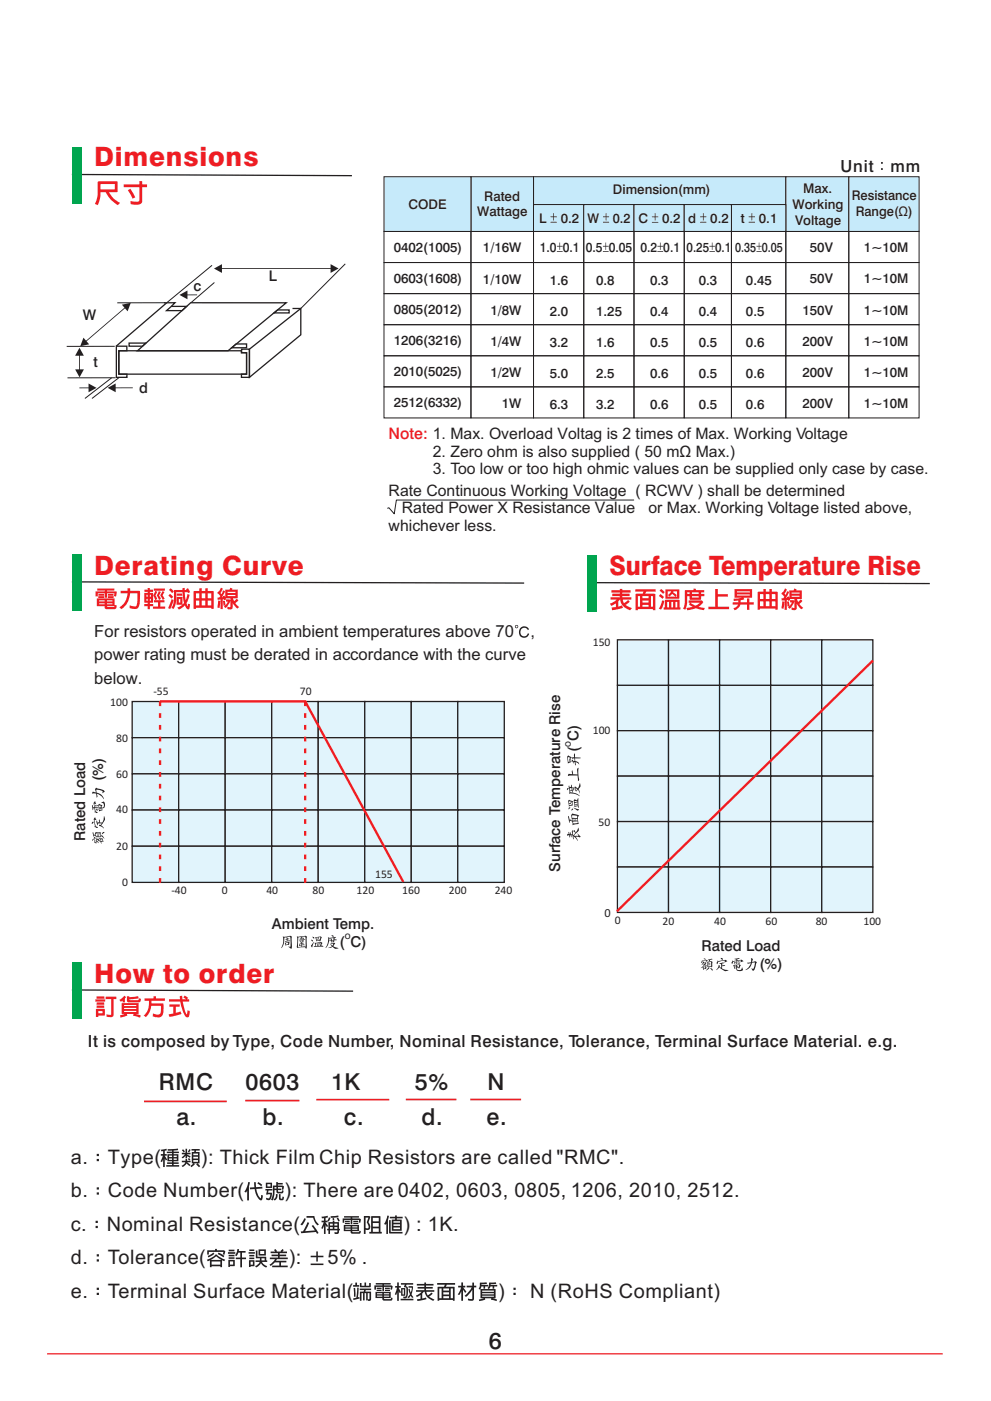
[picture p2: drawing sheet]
<svg xmlns="http://www.w3.org/2000/svg" width="210mm" height="297mm" viewBox="0 0 210 297" stroke-linecap="round" stroke-linejoin="round" font-family="sans-serif">
<defs><g id="words">
<g font-size="5.6" fill="#ee1d23">
<text x="20" y="35.3">Dimensions</text>
<text x="20" y="121.8">Derating Curve</text>
<text x="129.3" y="122">Surface Temperature Rise</text>
<text x="20" y="208.3">How to order</text>
</g>
<g font-size="4.9" fill="#231f20">
<text x="33.7" y="231.1">RMC</text>
<text x="52.1" y="231.1">0603</text>
<text x="70.2" y="231.1">1K</text>
<text x="88" y="231.1">5%</text>
<text x="103.5" y="231.1">N</text>
<text x="37.4" y="238.5">a.</text>
<text x="55.7" y="238.5">b.</text>
<text x="73" y="238.5">c.</text>
<text x="89.4" y="238.5">d.</text>
<text x="103.2" y="238.5">e.</text>
<text x="103.7" y="286">6</text>
</g>
<g font-size="4.2" fill="#231f20">
<text x="15" y="246.8">a.</text>
<text x="22.9" y="246.8">Type(</text>
<text x="42.6" y="246.8">): Thick Film Chip Resistors are called &quot;RMC&quot;.</text>
<text x="15" y="253.9">b.</text>
<text x="22.9" y="253.9">Code Number(</text>
<text x="60.4" y="253.9">): There are 0402, 0603, 0805, 1206, 2010, 2512.</text>
<text x="15" y="261">c.</text>
<text x="22.6" y="261">Nominal Resistance(</text>
<text x="85.6" y="261">) : 1K.</text>
<text x="15" y="268.1">d.</text>
<text x="22.9" y="268.1">Tolerance(</text>
<text x="61.3" y="268.1">):</text>
<text x="69.5" y="268.1">5% .</text>
<text x="15" y="275.1">e.</text>
<text x="22.9" y="275.1">Terminal Surface Material(</text>
<text x="105.7" y="275.1">)</text>
<text x="112.5" y="275.1">N (RoHS Compliant)</text>
</g>
<g font-size="3.5" fill="#231f20">
<text x="178.3" y="36.5">Unit</text>
<text x="188.9" y="36.5">mm</text>
<text x="20" y="135.1">For resistors operated in ambient temperatures above 70</text>
<text x="112.6" y="135.1">,</text>
<text x="20" y="140">power rating must be derated in accordance with the curve</text>
<text x="20" y="144.9">below.</text>
<text x="18.7" y="222">It is composed by Type, Code Number, Nominal Resistance, Tolerance, Terminal Surface Material. e.g.</text>
</g>
<text font-size="3.4" fill="#ee1d23" x="82.5" y="93">Note: 1. Max. Overload Voltag is 2 times of Max. Working Voltage</text>
<g font-size="3.4" fill="#231f20">
<text x="91.8" y="96.9">2. Zero ohm is also supplied ( 50 mÙ Max.)</text>
<text x="91.8" y="100.6">3. Too low or too high ohmic values can be supplied only case by case.</text>
<text x="82.5" y="105.1">Rate Continuous Working Voltage ( RCWV ) shall be determined</text>
<text x="82.5" y="112.6">whichever less.</text>
<text x="85.3" y="108.9">Rated Power X Resistance Value</text>
<text x="137.6" y="108.9">or Max. Working Voltage listed above,</text>
</g>
<g font-size="3.2" fill="#231f20">
<text x="122.7" y="159.5" transform="rotate(-90 122.7 159.5)">( C)</text>
<text x="21.9" y="165.6" transform="rotate(-90 21.9 165.6)">(%)</text>
<text x="18.1" y="178.3" transform="rotate(-90 18.1 178.3)">Rated Load</text>
<text x="118.9" y="184.9" transform="rotate(-90 118.9 184.9)">Surface Temperature Rise</text>
<text x="57.7" y="196.9">Ambient Temp.</text>
<text x="72" y="200.7">( C)</text>
<text x="148.9" y="201.7">Rated Load</text>
<text x="161.1" y="205.5">(%)</text>
</g>
<g font-size="3.1" fill="#231f20">
<text x="57" y="59.7">L</text>
<text x="41.1" y="61.7">c</text>
<text x="17.5" y="67.9">W</text>
<text x="19.8" y="77.9">t</text>
<text x="29.5" y="83.3">d</text>
</g>
<g font-size="2.8" fill="#231f20">
<text x="130.1" y="41.2">Dimension(mm)</text>
<text x="170.4" y="40.8">Max.</text>
<text x="86.7" y="44.3">CODE</text>
<text x="101.3" y="45.7">Wattage</text>
<text x="102.7" y="42.7">Rated</text>
<text x="114.4" y="47.2">L</text>
<text x="119" y="47.2">0.2</text>
<text x="124.7" y="47.2">W</text>
<text x="130" y="47.2">0.2</text>
<text x="135.4" y="47.2">C</text>
<text x="140.5" y="47.2">0.2</text>
<text x="146" y="47.2">d</text>
<text x="150.7" y="47.2">0.2</text>
<text x="157.2" y="47.2">t</text>
<text x="161" y="47.2">0.1</text>
<text x="168.1" y="44.2">Working</text>
<text x="168.7" y="47.6">Voltage</text>
<text x="180.7" y="42.4">Resistance</text>
<text x="181.6" y="45.8">Range(Ù)</text>
<text x="83.5" y="53.5">0402(1005)</text>
<text x="102.5" y="53.5">1/16W</text>
<text x="114.5" y="53.5">1.0</text>
<text x="119.4" y="53.5">0.1</text>
<text x="124.3" y="53.5">0.5</text>
<text x="129.2" y="53.5">0.05</text>
<text x="135.9" y="53.5">0.2</text>
<text x="140.7" y="53.5">0.1</text>
<text x="145.7" y="53.5">0.25</text>
<text x="151.7" y="53.5">0.1</text>
<text x="156" y="53.5">0.35</text>
<text x="161.6" y="53.5">0.05</text>
<text x="171.8" y="53.5">50V</text>
<text x="183.3" y="53.5">1~10M</text>
<text x="83.5" y="60.1">0603(1608)</text>
<text x="102.5" y="60.1">1/10W</text>
<text x="116.6" y="60.3">1.6</text>
<text x="126.5" y="60.3">0.8</text>
<text x="137.9" y="60.3">0.3</text>
<text x="148.3" y="60.3">0.3</text>
<text x="158.3" y="60.3">0.45</text>
<text x="171.8" y="60.1">50V</text>
<text x="183.3" y="60.1">1~10M</text>
<text x="83.5" y="66.6">0805(2012)</text>
<text x="104" y="66.7">1/8W</text>
<text x="116.6" y="66.9">2.0</text>
<text x="126.5" y="66.9">1.25</text>
<text x="137.9" y="66.9">0.4</text>
<text x="148.3" y="66.9">0.4</text>
<text x="158.3" y="66.9">0.5</text>
<text x="170.3" y="66.7">150V</text>
<text x="183.3" y="66.7">1~10M</text>
<text x="83.5" y="73.2">1206(3216)</text>
<text x="104" y="73.3">1/4W</text>
<text x="116.6" y="73.5">3.2</text>
<text x="126.5" y="73.5">1.6</text>
<text x="137.9" y="73.5">0.5</text>
<text x="148.3" y="73.5">0.5</text>
<text x="158.3" y="73.5">0.6</text>
<text x="170.3" y="73.3">200V</text>
<text x="183.3" y="73.3">1~10M</text>
<text x="83.5" y="79.8">2010(5025)</text>
<text x="104" y="79.9">1/2W</text>
<text x="116.6" y="80.1">5.0</text>
<text x="126.5" y="80.1">2.5</text>
<text x="137.9" y="80.1">0.6</text>
<text x="148.3" y="80.1">0.5</text>
<text x="158.3" y="80.1">0.6</text>
<text x="170.3" y="79.9">200V</text>
<text x="183.3" y="79.9">1~10M</text>
<text x="83.5" y="86.3">2512(6332)</text>
<text x="106.5" y="86.5">1W</text>
<text x="116.6" y="86.7">6.3</text>
<text x="126.5" y="86.7">3.2</text>
<text x="137.9" y="86.7">0.6</text>
<text x="148.3" y="86.7">0.5</text>
<text x="158.3" y="86.7">0.6</text>
<text x="170.3" y="86.5">200V</text>
<text x="183.3" y="86.5">1~10M</text>
</g>
<text font-size="2.6" fill="#231f20" x="128.2" y="194.5">0</text>
<g font-size="2.5" fill="#231f20">
<text x="125.8" y="136.9">150</text>
<text x="23.4" y="149.6">100</text>
<text x="32.5" y="147.4">-55</text>
<text x="63.6" y="147.4">70</text>
<text x="125.8" y="155.7">100</text>
<text x="24.6" y="157.3">80</text>
<text x="24.6" y="165">60</text>
<text x="24.6" y="172.4">40</text>
<text x="127" y="175.1">50</text>
<text x="24.6" y="180.2">20</text>
<text x="25.9" y="187.9">0</text>
<text x="36.4" y="189.6">-40</text>
<text x="47.1" y="189.6">0</text>
<text x="56.5" y="189.6">40</text>
<text x="66.3" y="189.6">80</text>
<text x="75.7" y="189.6">120</text>
<text x="79.6" y="186.1">155</text>
<text x="85.4" y="189.6">160</text>
<text x="95.3" y="189.6">200</text>
<text x="105" y="189.6">240</text>
<text x="130.5" y="196">0</text>
<text x="140.6" y="196.1">20</text>
<text x="151.5" y="196.1">40</text>
<text x="162.4" y="196.1">60</text>
<text x="173.1" y="196.1">80</text>
<text x="183.2" y="196.1">100</text>
</g>
<g font-size="1.6" fill="#231f20">
<text x="121.1" y="158.4" transform="rotate(-90 121.1 158.4)">O</text>
<text x="73.1" y="199.1">O</text>
</g>
</g></defs>
<path d="M134.5 106h-50.4l-.5 2.9-1.1-1.2-.3 .1" fill="none" stroke="#231f20" stroke-width=".21"/>
<path d="M10 287h190" fill="none" stroke="#ee1d23" stroke-width=".28"/>
<path d="M15.2 37l59.5 .2" fill="none" stroke="#231f20" stroke-width=".28"/>
<path d="M15.2 31.1h2v12h-2z" fill-rule="evenodd" fill="#00a54f"/>
<g fill="#c6eafa" stroke="#231f20" stroke-width=".21">
<path d="M113.2 37.5h53.5v5.9h-53.5z" fill-rule="evenodd"/>
<path d="M99.9 37.5h13.3v11.6h-13.3z" fill-rule="evenodd"/>
<path d="M113.2 43.4h10.7v5.7h-10.7z" fill-rule="evenodd"/>
<path d="M123.9 43.4h10.6v5.7h-10.6z" fill-rule="evenodd"/>
<path d="M134.5 43.4h10.7v5.7h-10.7z" fill-rule="evenodd"/>
<path d="M166.7 37.5h13.4v11.6h-13.4z" fill-rule="evenodd"/>
</g>
<g fill="none" stroke="#231f20" stroke-width=".21">
<path d="M99.9 49.1h13.3v6.6h-13.3zM99.9 55.7h13.3v6.6h-13.3zM113.2 49.1h10.7v6.6h-10.7zM113.2 55.7h10.7v6.6h-10.7zM123.9 49.1h10.6v6.6h-10.6zM123.9 55.7h10.6v6.6h-10.6zM134.5 49.1h10.7v6.6h-10.7zM134.5 55.7h10.7v6.6h-10.7zM166.7 49.1h13.4v6.6h-13.4zM166.7 55.7h13.4v6.6h-13.4zM99.9 68.8h13.3v6.6h-13.3zM99.9 62.3h13.3v6.5h-13.3z"/>
<path d="M99.9 75.4h13.3v6.6h-13.3zM113.2 68.8h10.7v6.6h-10.7zM113.2 62.3h10.7v6.5h-10.7zM113.2 75.4h10.7v6.6h-10.7zM123.9 68.8h10.6v6.6h-10.6zM123.9 62.3h10.6v6.5h-10.6zM123.9 75.4h10.6v6.6h-10.6zM134.5 68.8h10.7v6.6h-10.7zM134.5 62.3h10.7v6.5h-10.7zM134.5 75.4h10.7v6.6h-10.7zM166.7 68.8h13.4v6.6h-13.4zM166.7 62.3h13.4v6.5h-13.4z"/>
<path d="M166.7 75.4h13.4v6.6h-13.4zM99.9 82h13.3v6.6h-13.3zM113.2 82h10.7v6.6h-10.7zM123.9 82h10.6v6.6h-10.6zM134.5 82h10.7v6.6h-10.7zM166.7 82h13.4v6.6h-13.4z"/>
</g>
<g fill="#c6eafa" stroke="#231f20" stroke-width=".21">
<path d="M155.2 43.4h11.5v5.7h-11.5z" fill-rule="evenodd"/>
<path d="M145.2 43.4h10v5.7h-10z" fill-rule="evenodd"/>
</g>
<path d="M145.2 49.1h10v6.6h-10zM145.2 55.7h10v6.6h-10zM155.2 49.1h11.5v6.6h-11.5zM155.2 55.7h11.5v6.6h-11.5zM145.2 68.8h10v6.6h-10zM145.2 62.3h10v6.5h-10zM145.2 75.4h10v6.6h-10zM155.2 68.8h11.5v6.6h-11.5zM155.2 62.3h11.5v6.5h-11.5zM155.2 75.4h11.5v6.6h-11.5zM145.2 82h10v6.6h-10zM155.2 82h11.5v6.6h-11.5z" fill="none" stroke="#231f20" stroke-width=".21"/>
<path d="M81.5 37.5h18.4v11.6h-18.4z" fill-rule="evenodd" fill="#c6eafa" stroke="#231f20" stroke-width=".21"/>
<path d="M81.5 49.1h18.4v6.6h-18.4zM81.5 55.7h18.4v6.6h-18.4zM81.5 68.8h18.4v6.6h-18.4zM81.5 62.3h18.4v6.5h-18.4zM81.5 75.4h18.4v6.6h-18.4zM81.5 82h18.4v6.6h-18.4z" fill="none" stroke="#231f20" stroke-width=".21"/>
<path d="M180.1 37.5h14.9v11.6h-14.9z" fill-rule="evenodd" fill="#c6eafa" stroke="#231f20" stroke-width=".21"/>
<path d="M180.1 49.1h14.9v6.6h-14.9zM180.1 55.7h14.9v6.6h-14.9zM180.1 68.8h14.9v6.6h-14.9zM180.1 62.3h14.9v6.5h-14.9zM180.1 75.4h14.9v6.6h-14.9zM180.1 82h14.9v6.6h-14.9z" fill="none" stroke="#231f20" stroke-width=".21"/>
<path d="M15.2 209.9l59.7 .2" fill="none" stroke="#231f20" stroke-width=".28"/>
<path d="M15.2 204h2v12h-2z" fill-rule="evenodd" fill="#00a54f"/>
<path d="M15.3 123.4l95.9 .2" fill="none" stroke="#231f20" stroke-width=".28"/>
<path d="M15.3 117.5h2v12h-2z" fill-rule="evenodd" fill="#00a54f"/>
<g fill="#e1f4fc" stroke="#231f20" stroke-width=".28">
<path d="M28 148.7h9.9v7.7h-9.9z" fill-rule="evenodd"/>
<path d="M28 156.4h9.9v7.7h-9.9z" fill-rule="evenodd"/>
<path d="M28 164.1h9.9v7.6h-9.9z" fill-rule="evenodd"/>
<path d="M28 171.7h9.9v7.7h-9.9z" fill-rule="evenodd"/>
<path d="M28 179.4h9.9v7.7h-9.9z" fill-rule="evenodd"/>
<path d="M37.9 148.7h9.9v7.7h-9.9z" fill-rule="evenodd"/>
<path d="M37.9 156.4h9.9v7.7h-9.9z" fill-rule="evenodd"/>
<path d="M37.9 164.1h9.9v7.6h-9.9z" fill-rule="evenodd"/>
<path d="M37.9 171.7h9.9v7.7h-9.9z" fill-rule="evenodd"/>
<path d="M37.9 179.4h9.9v7.7h-9.9z" fill-rule="evenodd"/>
<path d="M47.8 148.7h9.8v7.7h-9.8z" fill-rule="evenodd"/>
<path d="M47.8 156.4h9.8v7.7h-9.8z" fill-rule="evenodd"/>
<path d="M47.8 164.1h9.8v7.6h-9.8z" fill-rule="evenodd"/>
<path d="M47.8 171.7h9.8v7.7h-9.8z" fill-rule="evenodd"/>
<path d="M47.8 179.4h9.8v7.7h-9.8z" fill-rule="evenodd"/>
<path d="M57.6 148.7h9.9v7.7h-9.9z" fill-rule="evenodd"/>
<path d="M57.6 156.4h9.9v7.7h-9.9z" fill-rule="evenodd"/>
<path d="M57.6 164.1h9.9v7.6h-9.9z" fill-rule="evenodd"/>
<path d="M57.6 171.7h9.9v7.7h-9.9z" fill-rule="evenodd"/>
<path d="M57.6 179.4h9.9v7.7h-9.9z" fill-rule="evenodd"/>
<path d="M67.5 148.7h9.9v7.7h-9.9z" fill-rule="evenodd"/>
<path d="M67.5 156.4h9.9v7.7h-9.9z" fill-rule="evenodd"/>
<path d="M67.5 164.1h9.9v7.6h-9.9z" fill-rule="evenodd"/>
<path d="M67.5 171.7h9.9v7.7h-9.9z" fill-rule="evenodd"/>
<path d="M67.5 179.4h9.9v7.7h-9.9z" fill-rule="evenodd"/>
<path d="M77.4 148.7h9.9v7.7h-9.9z" fill-rule="evenodd"/>
<path d="M77.4 156.4h9.9v7.7h-9.9z" fill-rule="evenodd"/>
<path d="M77.4 164.1h9.9v7.6h-9.9z" fill-rule="evenodd"/>
<path d="M77.4 171.7h9.9v7.7h-9.9z" fill-rule="evenodd"/>
<path d="M77.4 179.4h9.9v7.7h-9.9z" fill-rule="evenodd"/>
<path d="M87.3 148.7h9.8v7.7h-9.8z" fill-rule="evenodd"/>
<path d="M87.3 156.4h9.8v7.7h-9.8z" fill-rule="evenodd"/>
<path d="M87.3 164.1h9.8v7.6h-9.8z" fill-rule="evenodd"/>
<path d="M87.3 171.7h9.8v7.7h-9.8z" fill-rule="evenodd"/>
<path d="M87.3 179.4h9.8v7.7h-9.8z" fill-rule="evenodd"/>
</g>
<path d="M34 148.7v38.4M64.8 148.7v38.4" fill="none" stroke="#ee1d23" stroke-width=".5" stroke-dasharray="1 1.5" stroke-linecap="butt"/>
<path d="M34 148.7h30.8l20.8 38.3" fill="none" stroke="#ee1d23" stroke-width=".5"/>
<g fill="#e1f4fc" stroke="#231f20" stroke-width=".28">
<path d="M131 145.3h10.8v9.6h-10.8z" fill-rule="evenodd"/>
<path d="M131 154.9h10.8v9.7h-10.8z" fill-rule="evenodd"/>
<path d="M131 164.6h10.8v9.6h-10.8z" fill-rule="evenodd"/>
<path d="M131 174.2h10.8v9.6h-10.8z" fill-rule="evenodd"/>
<path d="M131 183.8h10.8v9.7h-10.8z" fill-rule="evenodd"/>
<path d="M141.8 145.3h10.9v9.6h-10.9z" fill-rule="evenodd"/>
<path d="M141.8 154.9h10.9v9.7h-10.9z" fill-rule="evenodd"/>
<path d="M141.8 164.6h10.9v9.6h-10.9z" fill-rule="evenodd"/>
<path d="M141.8 174.2h10.9v9.6h-10.9z" fill-rule="evenodd"/>
<path d="M141.8 183.8h10.9v9.7h-10.9z" fill-rule="evenodd"/>
<path d="M152.7 145.3h10.8v9.6h-10.8z" fill-rule="evenodd"/>
<path d="M152.7 154.9h10.8v9.7h-10.8z" fill-rule="evenodd"/>
<path d="M152.7 164.6h10.8v9.6h-10.8z" fill-rule="evenodd"/>
<path d="M152.7 174.2h10.8v9.6h-10.8z" fill-rule="evenodd"/>
<path d="M152.7 183.8h10.8v9.7h-10.8z" fill-rule="evenodd"/>
<path d="M163.5 145.3h10.9v9.6h-10.9z" fill-rule="evenodd"/>
<path d="M163.5 154.9h10.9v9.7h-10.9z" fill-rule="evenodd"/>
<path d="M163.5 164.6h10.9v9.6h-10.9z" fill-rule="evenodd"/>
<path d="M163.5 174.2h10.9v9.6h-10.9z" fill-rule="evenodd"/>
<path d="M163.5 183.8h10.9v9.7h-10.9z" fill-rule="evenodd"/>
<path d="M174.4 145.3h10.8v9.6h-10.8z" fill-rule="evenodd"/>
<path d="M174.4 154.9h10.8v9.7h-10.8z" fill-rule="evenodd"/>
<path d="M174.4 164.6h10.8v9.6h-10.8z" fill-rule="evenodd"/>
<path d="M174.4 174.2h10.8v9.6h-10.8z" fill-rule="evenodd"/>
<path d="M174.4 183.8h10.8v9.7h-10.8z" fill-rule="evenodd"/>
<path d="M131 135.7h10.8v9.6h-10.8z" fill-rule="evenodd"/>
<path d="M141.8 135.7h10.9v9.6h-10.9z" fill-rule="evenodd"/>
<path d="M152.7 135.7h10.8v9.6h-10.8z" fill-rule="evenodd"/>
<path d="M163.5 135.7h10.9v9.6h-10.9z" fill-rule="evenodd"/>
<path d="M174.4 135.7h10.8v9.6h-10.8z" fill-rule="evenodd"/>
</g>
<path d="M185.2 140.1l-54.3 53.1" fill="none" stroke="#ee1d23" stroke-width=".5"/>
<path d="M24.3 73.4h-10.1M35.1 64.2h-10.2M16.8 82.2h2.1M24.5 80.1h-10.2" fill="none" stroke="#231f20" stroke-width=".21"/>
<g fill="#231f20">
<path d="M18.8 81.3l1.7 .9-1.7 1v-1.9l1.7 .9z" fill-rule="evenodd"/>
<path d="M22.9 82.2l1.6-.9v1.9l-1.6-1 1.6-.9z" fill-rule="evenodd"/>
</g>
<path d="M24.4 82.2h3.8" fill="none" stroke="#231f20" stroke-width=".21"/>
<path d="M15.9 78.3h1.9l-.9 1.7z" fill-rule="evenodd" fill="#231f20"/>
<path d="M16.9 75.3v3.2" fill="none" stroke="#231f20" stroke-width=".21"/>
<path d="M16.9 73.7l.9 1.7h-1.9z" fill-rule="evenodd" fill="#231f20"/>
<path d="M45 56.3l-9.6 7.9M45.5 59.9l-5 4.3M73.3 55.9l-9.5 9.5M23.7 80.1l-5.7 4.4M25.2 80.1l-5.7 4.4" fill="none" stroke="#231f20" stroke-width=".21"/>
<path d="M24.7 73.4h2.2v1h-1.7v4.9h1.7v.7h-2.2zM25.2 74.4h26v.4h1.1v4.5h-27.1zM27.4 72.7h3.5l-.7 .7h-2.8zM29.2 74.4l11.3-10.2h20.2l-12.3 10.2zM34.8 64.2h2.3l-.7 .8M35.3 65.9l1.1-.9h3.2l-1 .9zM35.4 64.2l-10.8 9.2M49.2 73.7l.9-.8h2.2v.8zM51.3 74h1.6v6h-1.7v-.7h1.1v-4.5h-1zM52.9 74l10.9-8.6v5.6l-10.9 9zM58.1 66.3l.8-.6h2.4v.6zM62.1 65.4h1.7" fill="none" stroke="#231f20" stroke-width=".28"/>
<g fill="#231f20">
<path d="M17.7 71.6l1.2 1.4-1.9 .4z" fill-rule="evenodd"/>
<path d="M25.9 64.6l1.8-.4-.6 1.8-1.2-1.4 1.8-.4z" fill-rule="evenodd"/>
<path d="M45.4 56.9l1.7-.9v1.9l-1.7-1 1.7-.9z" fill-rule="evenodd"/>
</g>
<path d="M18.1 72.3l8.4-7.2 .1 .2-8.3 7.2z" fill="#231f20"/>
<path d="M46.9 56.9h23.4" fill="none" stroke="#231f20" stroke-width=".21"/>
<g fill="#231f20">
<path d="M70.1 56l1.7 .9-1.7 1v-1.9l1.7 .9z" fill-rule="evenodd"/>
<path d="M38.1 62.5l1.7-.9v1.9l-1.7-1 1.7-.9z" fill-rule="evenodd"/>
</g>
<path d="M39.6 62.5h2.2" fill="none" stroke="#231f20" stroke-width=".21"/>
<g fill="#e1f4fc" stroke="#231f20" stroke-width=".28">
<path d="M97.1 148.7h9.9v7.7h-9.9z" fill-rule="evenodd"/>
<path d="M97.1 156.4h9.9v7.7h-9.9z" fill-rule="evenodd"/>
<path d="M97.1 164.1h9.9v7.6h-9.9z" fill-rule="evenodd"/>
<path d="M97.1 171.7h9.9v7.7h-9.9z" fill-rule="evenodd"/>
<path d="M97.1 179.4h9.9v7.7h-9.9z" fill-rule="evenodd"/>
</g>
<g fill="#ee1d23">
<path d="M20.6 126.9v1.6h1.6v.4l.3 .3h1.8l.3-.2 .2-.6-.5-.1v.1v-1.5zM22.7 128.5h1.6l-.2 .2h-1.2zM21 127.9h1.2v.2h-1.2zM22.7 127.9h1.1v.2h-1.1zM21 127.3h1.2v.2h-1.2zM22.7 127.3h1.1v.2h-1.1zM20.6 124.8v.4h1.6v.2h-1.9v1h.5v-.6h1.4v.9h.5v-.9h1.5l-.1 .6 .5 .1 .1-1.1h-2v-.2h1.6v-.4zM20.9 125.9v.4h1.2v-.4zM20.8 126.4v.4h1.3v-.4zM22.9 125.9v.4h1.2v-.4zM22.9 126.4v.4h1.2v-.4z" fill-rule="evenodd"/>
<path d="M25.6 125.3h1.5v-.6h.5v.6h1.9l.2 .2a7 7 0 0 1-.4 3.4 1.54 1.54 0 0 1-1.8 0v-.6l.5 .2a.7 .7 0 0 0 .8 0 .7 .7 0 0 0 .3-.7v-2h-1.5a4.3 4.3 0 0 1-1.8 3.4l-.5-.4a3.5 3.5 0 0 0 1.8-3h-1.5z" fill-rule="evenodd"/>
<path d="M32.6 124.8v.4h2.4v-.4zM32.9 125.3l-.4 .8 .4 1.1 .5-.2-.4-.8 .4-.7zM33.7 125.3l-.4 1 .4 .9 .5-.2a.89 .89 0 0 1-.1-1.5zM34.4 125.3l-.4 .9 .5 1 .4-.3-.4-.7 .4-.7zM32.7 127.2v.5h.8v.9h-1v.5h2.5v-.5h-1v-.9h.9v-.5zM30.6 125v.5h.7v.2h-.7v2l.7 .1v.3h-.7v.4h.7v.7h.5v-.7h.7v-.4h-.7v-.3l.7-.1v-1.9l-.7-.1v-.2h.7v-.5h-.7v-.3h-.5v.3zM31.1 127h.2v.4h-.2zM31.8 127h.2v.4h-.2zM31.1 126.1h.2v.4h-.2zM31.8 126.1h.2v.4h-.2z" fill-rule="evenodd"/>
<path d="M36.2 124.7l-.4 .4 .7 .6 .4-.3zM36.1 125.9l-.4 .4 .7 .6 .4-.3zM36.4 127.1l-.7 1.8 .4 .2 .7-1.9zM37.5 125.8v.5h1.1v-.5zM37.5 126.6v1.6h1.2v-1.6zM37.9 127h.4l-.1 .8-.3-.1zM37 125.1l-.1 1.7a3.5 3.5 0 0 1-.5 2.1l.4 .2 .4-.7 .2-2.8h1.3l.3 2.2-.5 .5-.9 .5 .3 .4 1.3-.9 .5 .8 .3 .1 .3-.7v-.4l-.4-.1v.5l-.3-.6 .6-1.8-.4-.1-.4 1.3-.1-.8-.1-.9 .6-.1 .1 .2 .4-.1-.4-.9-.4 .2 .1 .2h-.4v-.5l-.5 .1v.4z" fill-rule="evenodd"/>
<path d="M41.1 125.3v3.8h.5v-.2h3.2v.2h.5v-3.8h-1.2v-.6h-.5v.6h-.8v-.6h-.5v.6zM42.8 127.3h.8v1.1h-.8zM44.1 127.3h.7v1.1h-.7zM42.8 125.8h.8v1h-.8zM44.1 125.8h.7v1h-.7zM41.6 127.3h.7v1.1h-.7zM41.6 125.8h.7v1h-.7z" fill-rule="evenodd"/>
<path d="M46.3 127.3l-.2 1.5 .5 .1 .1-1.5zM46.9 124.6l-.4 .8h-.1l-.3 .3 .6 .7-.2 .3h-.4l.1 .5 .6-.1v2h.5v-2l.2-.1v.2l.5-.1v.5h.3l-.5 .7-.1-.9h-.4l.1 1h.4l-.3 .2 .4 .3 .5-.5 .5-1.1v1.4l-.6-.1v.5l.6 .1 .4-.2 .1-1.1 .9 1.1 .5-.3-.9-.8 .7-.6-.3-.4-.6 .6-.3-.7h1v-1.8h-1.2l.1-.2-.5-.2-.1 .4h-.9v1.6l-.1-.3-.6 .3 .6-1.3-.4-.1-.3 .8-.2-.3 .5-.9zM47.9 126.8h1v.4l-.2-.1h-.7zM48.3 126.1h1.7v.3h-1.7zM48.3 125.5h1.6l.1 .2h-1.7z" fill-rule="evenodd"/>
<path d="M20.5 211.3v.5h1.6v-.5zM20.2 211.9v.5h2.1v-.5zM20.5 212.5v.5h1.6v-.5zM20.5 213.2v.5h1.6v-.5zM22.4 211.3v.5h1.2v3.3l-1-.1v.6h1.2l.3-.4v-3.4h.6v-.5zM20.4 213.9l-.1 1.7h.5v-.3h1.4v-1.4zM20.9 214.4h.8v.4h-.9z" fill-rule="evenodd"/>
<path d="M25.3 212l.3 .4 .4-.3v.4h.5v-.8l.2-.3-.3-.3zM26.9 211.2v1l.2 .3h2.3l.4-.3 .1-.4-.4-.2-.2 .5-1.8-.1-.1-.1 2-.2-.1-.5-1.9 .2v-.2zM25.8 212.7v2.2l.7 .1-1 .3 .1 .4 1.4-.4-.1-.3h1.4l-.1 .3 1.5 .5 .2-.5-1.1-.3 .6-.1v-2.2zM26.3 214.3h2.6v.2l-2.6 .1zM26.3 213.7h2.6v.2h-2.6zM26.3 213.1h2.6v.2h-2.6z" fill-rule="evenodd"/>
<path d="M30.7 211.7h1.9v-.5h.5v.5h1.9v.5h-2.9v.5h2.4l.2 .2a3.4 3.4 0 0 1-.5 2.7l-.9 .1-.9-.2 .1-.6a1.02 1.02 0 0 0 1.6-.3v-1.3h-2a3.7 3.7 0 0 1-1.2 2.3l-.4-.3a3.1 3.1 0 0 0 1.1-3.1h-.9z" fill-rule="evenodd"/>
<path d="M35.9 212.9v.5h.9v1.5l-1 .2 .1 .5 2.6-.6-.2-.5-1 .3v-1.4h.8v-.5zM35.9 211.9v.5h2.4a5.3 5.3 0 0 0 1.2 3.2l.3 .1 .3-.2 .2-1.2-.5-.1-.1 .8a4.7 4.7 0 0 1-.9-2.6h1.3v-.5h-.4l.2-.3-.7-.5-.3 .4 .6 .4h-.8l-.1-.8-.5 .1 .1 .7z" fill-rule="evenodd"/>
</g>
<g fill="#231f20">
<path d="M110.4 133.1a1.17 1.17 0 0 0 0 1.8 1.17 1.17 0 0 0 1.8-.2l.1-.3-.3-.1a.87 .87 0 0 1-1.1 .4 .87 .87 0 0 1-.5-1.1 .87 .87 0 0 1 1.2-.4l.4 .4 .2-.2a1.11 1.11 0 0 0-1.8-.3zM109.2 132.9a.35 .35 0 0 0 .7 0 .35 .35 0 0 0-.7 0zM109.4 132.9a.21 .21 0 0 1 .4 0 .21 .21 0 0 1-.4 0z" fill-rule="evenodd"/>
<path d="M20.5 244.6v.5h.5v-.5zM20.5 245.7v.5h.5v-.5z" fill-rule="evenodd"/>
<path d="M34.1 243.8l.1 .3h.4v.6h-.5v.3h.5l-.5 1.2 .3 .2 .2-.6v1.6h.4v-1.8l.2 .4 .3-.1-.5-.8 .4-.1v-.3h-.4v-.7l.4-.1-.1-.3zM35.6 243.6v.4h.9v.2h-1.1v.3h1.1v.2h-1v1.5h1v.2h-1v.4h1v.2h-1.2v.4h2.7v-.4h-1.2v-.2h1.1v-.4h-1.1v-.2h1.1l-.1-1.5h-1v-.2h1.2v-.3h-1.2v-.3l1-.1v-.3zM35.9 245.6h.6v.3h-.6zM36.8 245.6h.7v.3h-.7zM35.9 245h.6v.3h-.6zM36.8 245h.7v.3h-.7z" fill-rule="evenodd"/>
<path d="M38.6 243.9l.4 .4 .2-.2-.4-.4zM40.2 243.6l-.3 .6 .2 .2 .4-.6zM39.4 243.6v.8h-.8v.3h.6l-.7 .7 .3 .2 .6-.6v.6h.3v-.5l.6 .4 .1-.3-.7-.5h.7v-.3h-.7v-.8zM38.6 246.1v.3h.7l-.3 .5-.5 .3 .2 .2 .9-.7 .6 .5 .2-.2-.7-.6h.7v-.3h-.7v-.4h-.3v.4zM40.1 245.5l-.2 .3 .3 .2 .2-.2zM40.6 243.6v.3h.7l-.1 .3-.5 .1v2.3l.3 .1-.6 .5 .1 .3 .9-.7-.2-.1h.6l-.2 .2 .6 .6 .3-.3-.6-.5 .4-.1v-2.3l-.8-.1 .1-.3h.8v-.3zM41 246h1v.3h-1zM41 245.3h1v.3h-1zM41 244.6h1v.3h-1z" fill-rule="evenodd"/>
<path d="M20.5 251.7v.5h.5v-.5zM20.5 252.8v.5h.5v-.5z" fill-rule="evenodd"/>
<path d="M52.7 250.6l-.3 .9-.6 1.2 .4 .1 .2-.3v2h.4v-2.9l.2-.9zM53.9 250.6l.1 1.1-1 .1 .1 .4 .9-.1a2.69 2.69 0 0 0 1.4 2.4l.2-.2 .2-.9h-.4l-.1 .6a2.38 2.38 0 0 1-.9-1.9l1.3-.1v-.4l-1.4 .1v-1zM54.8 250.6l-.2 .3 .8 .6 .2-.3z" fill-rule="evenodd"/>
<path d="M56.4 250.8v1.1h1.3v-1.1zM56.7 251.1h.7v.5h-.7zM56.3 252.1v.3h.3l-.2 .8h1a.58 .58 0 0 1-.5 .9l-.4-.2v.4a.76 .76 0 0 0 .8 0 .76 .76 0 0 0 .4-.8v-.6h-.8l.1-.5h.8v-.3zM58.6 250.6v.8h-.7v1.8l-.4 1.2 .3 .1 .2-.3 .2-1.9h.4l.1 .5 .2 .2h.9l.3-.1 .1-.4-.3-.2-.2 .4-.7-.1v-.3h.7v-.3h-.7v-.3h.9l-.1 .5 .3 .1a.63 .63 0 0 0-.1-.9h-1.1v-.3h1.1v-.3h-1.1v-.2zM58.3 251.7h.3v.3h-.4zM58.5 253.2l-.1 .8-.4 .3 .3 .2 .5-.7 .1-.6zM59.2 253.2l.1 1.2h.7l.2-.6-.3-.1v.3a.19 .19 0 0 1-.2 .1 .19 .19 0 0 1-.2-.1v-.8z" fill-rule="evenodd"/>
<path d="M20.3 258.8v.5h.5v-.5zM20.3 259.9v.5h.5v-.5z" fill-rule="evenodd"/>
<path d="M64.5 258.3l-.8 1.3 .4 .2 .8-1.4zM65 257.8v.4h1.4l.7 1.3 .2 .3 .4-.2a3.4 3.4 0 0 1-1.1-1.8zM65.3 259.1l-1 2h-.5l.1 .4 3.1-.3 .3 .4 .3-.2-1.2-1.7-.3 .2 .7 1-2.1 .1 .9-1.7z" fill-rule="evenodd"/>
<path d="M70.1 257.9l.1 .3 1.6-.2v-.3zM68.2 258l.1 .3h.4v.5h-.5v.3h.5l-.5 1.3 .3 .2 .2-.7v1.7h.4v-1.9l.2 .5 .3-.2-.5-.9h.4v-.3l.2 .2 .4-.8-.3-.1-.3 .7h-.4v-.6l.5-.1-.1-.3zM70.5 258.3l.1 .5h.3v-.5zM71.4 258.3l.4 .7 .3-.1-.4-.7zM69.7 259.1v1.4h-.3v.4h.3v.7h.3v-.7h1.6l-.1 .4-.5-.1v.4h.3a.46 .46 0 0 0 .6-.4v-.3h.2v-.4h-.2v-1.4h-1v-.2h-.3v.2zM70 260.2h.6v.3h-.6zM70.9 260.2h.7v.3h-.7zM70 259.4h.6v.4h-.6zM70.9 259.4h.7v.4h-.7z" fill-rule="evenodd"/>
<path d="M72.9 259.7v1.3h1.5v.3l.3 .3h1.5l.3-.2 .1-.4-.4-.1-.1 .3-1.4-.1 1.4-.1v-1.3zM73.3 260.5h1.1v.2h-1.1zM74.7 260.5h1.1v.2h-1.1zM73.3 260h1.1v.2h-1.1zM74.7 260h1.1v.2h-1.1zM73 257.8v.4h1.4v.1l-1.7 .1v.8h.3l.1-.5h1.3v.9h.3v-.9h1.4v.5l.3 .1 .2-.8-.3-.2h-1.6v-.1h1.5v-.4zM73.2 258.8v.3h1v-.3zM73.2 259.3v.2h1v-.2zM74.9 258.8v.3h1.1v-.3zM74.9 259.3v.2h1.1v-.2z" fill-rule="evenodd"/>
<path d="M77.2 257.8v3.8h.4v-.9a.72 .72 0 0 0 .9-.2 .72 .72 0 0 0 0-.9l-.3-.5 .4-1.1-.3-.2zM77.6 258.2h.5l-.3 1a.92 .92 0 0 1 .2 1.2l-.4-.1zM78.8 257.9l-.1 3.3h-.4v.3h2.7v-.3h-.3v-3.3zM79.1 260.4h1.3v.8h-1.3zM79.1 259.3h1.3v.8h-1.3zM79.1 258.2h1.2l.1 .7h-1.3z" fill-rule="evenodd"/>
<path d="M82.2 257.7l-.3 1.1-.4 .7 .3 .2 .2-.3v2.2h.3v-2.9l.2-.9zM82.7 258v.3h1.1v.3h-.7v2.3h2.1v-2.3h-1v-.3h1.2v-.3h-1.2v-.3h-.4v.3zM83.5 260.3h1.4v.3h-1.4zM83.5 259.6h1.4v.3h-1.4zM83.5 258.9h1.4v.3h-1.4zM82.5 258.7l.1 2.8h2.8v-.3h-2.5v-2.5z" fill-rule="evenodd"/>
<path d="M20.5 265.9v.5h.5v-.5zM20.5 267v.5h.5v-.5z" fill-rule="evenodd"/>
<path d="M44 265.1v.9h.3v-.6h3v.5l.3 .1 .2-.8-.3-.1h-1.5v-.3h-.4v.3zM44.1 266.3l.1 .3 1.3-.8-.2-.2zM46.4 265.6l-.2 .3 1.2 .7 .2-.3zM43.9 267.1l.2 .3 .4-.2v1.5h.4v-.2h1.9v.2h.3v-1.5l.5 .2 .2-.3-1.1-.5-.6-.6h-.3l-.9 .7zM44.9 267.5h1.8l.1 .6h-1.9zM44.7 267.1l1.2-.8 1.1 .8z" fill-rule="evenodd"/>
<path d="M50.4 264.8l-.2 .8-.3 .5 .3 .2 .4-.7h.4v1h-1v.4h1v1.7h.3v-1.7h.9v-.4h-.9v-1h.8v-.4h-1.4v-.4zM48.5 265v.3h1.2v-.3zM48.4 265.5v.3h1.5v-.3zM48.5 266v.4h1.3v-.4zM48.5 266.6v.3h1.3v-.3zM48.5 267.1l-.1 1.5h.4v-.1l1-.1v-1.3zM48.8 267.5h.7v.6h-.7z" fill-rule="evenodd"/>
<path d="M54.9 264.9v1.3h1.5v-1.3zM55.2 265.2h.9v.7h-.9zM54.3 265.1v1.7h.8v.4h-.9v.4h.9l-.4 .5-.6 .3 .2 .3 .7-.4 .4-.5 .9 .9h.2l.2-.3a1.55 1.55 0 0 1-1.1-.8h1.1v-.4h-.2v-.7l-1.9-.1v-1.3zM55.5 266.8h.6v.4h-.6zM52.9 264.9v.3h1.1v-.3zM52.7 265.5v.3h1.4v-.3zM52.9 266.1v.3h1.1v-.3zM52.9 266.6v.4h1.1v-.4zM52.9 267.2l-.1 1.4 1.2-.2v-1.2zM53.2 267.5h.4v.6h-.4z" fill-rule="evenodd"/>
<path d="M57.4 265.4h1l-.3-.3 .3-.3 .4 .4-.2 .2h1l-.1-.2 .4-.4 .3 .2-.3 .4h1v.3h-1.6v.3h1.4v.3h-1.4v.3h1.8v.4h-2.3l-.2 .3h2.2v.3h-1.2v.7h1.4v.4h-3.3v-.4h1.6v-.7a1.74 1.74 0 0 0-1.7 .7l-.2 .1-.2-.3 .6-.5 .5-.6h-1v-.4h1.7v-.3h-1.4v-.3h1.4v-.3h-1.6z" fill-rule="evenodd"/>
<path d="M65.9 266.2v.4h1.2v.9h.3v-.9h1.2v-.4h-1.2v-.9h-.3v.9zM65.9 267.9v.3h2.7v-.3z" fill-rule="evenodd"/>
<path d="M20.5 273v.5h.5v-.5zM20.5 274.1v.5h.5v-.5z" fill-rule="evenodd"/>
<path d="M75.4 271.9v.6h-.5v.3h1.3v-.3h-.5v-.6zM75 273.1l.1 1.8h.3v-1.8zM75.8 273l-.2 2.1-.7 .2 .1 .3 1.3-.3-.1-.3-.3 .1 .2-2.1zM76.4 272v.9h2.2l.1-.9h-.4v.6h-.6v-.7h-.4v.7h-.6v-.6zM76.3 273.2v.3h1l-.2 .3-.7 .1v1.9h.3v-1.6h.3v1.5h.4v-1.5h.3v1.5h.3v-1.5h.4v1.1l-.1 .2-.3-.1 .1 .4h.5l.1-.4v-1.5l-1.2-.1 .1-.3h1.1v-.3z" fill-rule="evenodd"/>
<path d="M79.7 273.9v1.3h1.4v.3l.3 .3h1.6l.2-.2 .1-.4-.3-.1-.2 .3-1.3-.1 1.4-.1v-1.3zM80 274.7h1.1v.2h-1.1zM81.5 274.7h1.1v.2h-1.1zM80 274.2h1.1v.2h-1.1zM81.5 274.2h1l.1 .2h-1.1zM79.7 272v.3h1.4v.2h-1.7v.9h.4v-.6h1.3v.9h.4v-.9h1.4l-.1 .6 .4 .1 .1-.8-.3-.2h-1.5v-.2h1.4v-.3zM79.9 273v.3h1.1v-.3zM79.9 273.4v.3h1.1v-.3zM81.7 273v.3h1v-.3zM81.7 273.4v.3h1v-.3z" fill-rule="evenodd"/>
<path d="M84.3 271.9v.8h-.5v.3h.4l-.4 1.4 .3 .2 .2-.6v1.8h.3v-2l.2 .4 .3-.2-.5-1h.4v-.3h-.4v-.8zM85.1 272v.4h.8l-.2 .4 .3 .2a1.88 1.88 0 0 1-.1 1.9h-.4l.1 .3 .4 .1a1.96 1.96 0 0 0 .5-2.1l-.1-.3-.3-.2 .2-.3h1.4v-.4zM85.1 273.1v1.6h.9v-1.6zM85.4 273.4h.3v1h-.3zM86.7 272.7v.3l.7 .1-.3 1-.2-.9-.2 .1 .1 .6a.71 .71 0 0 1-.4 1.2l.3 .1 .4-.5 .3 .5 .3-.1a1.02 1.02 0 0 1-.2-1.4l.1-.9zM85 275.4v.3h2.7v-.3z" fill-rule="evenodd"/>
<path d="M88.4 272.2h1.6v-.3h.4v.3h1.6v.4h-1.6v.3h1.4v.3h-1.4v.3h1.7v.4h-1.6l.3 .8 .7-.7 .3 .3-.8 .6 1.2 .6-.3 .3a2.45 2.45 0 0 1-1.8-1.9h-.2l-.3 .4v1l.8-.2 .1 .3-1.9 .4-.1-.3 .7-.1v-.8l-.8 .4-.2-.3 1.3-.8h-1.2v-.4h1.7v-.3h-1.4v-.3h1.4v-.3h-1.6z" fill-rule="evenodd"/>
<path d="M92.7 272v.4h1.7l-.2 .4-1.3 .1-.1 2.9h.4v-.2h2.9v.2h.4l-.1-2.9-1.8-.1 .2-.4h1.8v-.4zM94.1 274.8h1.2v.5h-1.2zM94.1 274h1.2v.5h-1.2zM94.1 273.2h1.2v.4h-1.2zM95.6 273.2h.5v2.1h-.5zM93.2 273.2h.5v2.1h-.5z" fill-rule="evenodd"/>
<path d="M97.9 271.9v.7h-.7v.4h.6l-.7 1.5 .4 .1 .4-.8v2h.3v-2.4l.5 .7 .3-.2-.7-.9h.4v-.4h-.5v-.7zM99 272.6v.3h1.1l-.5 .8-1 1 .3 .3 1.3-1.6v1.9h-.9v.4h1.1l.2-.3v-2.5h.4v-.3h-.4v-.7h-.4v.7z" fill-rule="evenodd"/>
<path d="M101.8 272v.8l-.3 .4 .3 .2 .3-.6h.5v.4h.3v-.4h.7v-.4h-1.5l.1-.1 1.1-.1-.1-.3zM102 273.3v1.9l.7 .1-1.1 .2 .1 .4 1.3-.4-.1-.2h1.3v.3l1.2 .3v-.4l-.9-.2 .6-.1v-1.9h-1.4l.4-.5h.4v.4h.4v-.4h.6v-.4h-1.4v-.1l1.2-.1-.1-.3-1.4 .1a.99 .99 0 0 1-.4 1.1l.3 .2zM102.3 274.7h2.5v.2h-2.5zM102.3 274.2h2.5v.2h-2.5zM102.3 273.6h2.5v.3h-2.5z" fill-rule="evenodd"/>
<path d="M108.9 273v.5h.5v-.5zM108.9 274.1v.5h.5v-.5z" fill-rule="evenodd"/>
</g>
<path d="M30.6 233.5h17.5M52 233.3h11.5M67.1 233.2h15.5M86.1 233.1h10.7M99.8 233.1h10.8" fill="none" stroke="#ee1d23" stroke-width=".35"/>
<g fill="#231f20">
<path d="M186.9 34.5a.21 .21 0 0 1 .4 0 .21 .21 0 0 1-.4 0zM186.9 35.8a.21 .21 0 0 1 .4 0 .21 .21 0 0 1-.4 0z" fill-rule="evenodd"/>
<path d="M117.4 45.2h.1v.7h.6v.1h-.6v.7h-.1v-.7h-.6v-.1h.6zM116.8 47h1.3v.2h-1.3z" fill-rule="evenodd"/>
<path d="M128.5 45.2h.2v.7h.5v.1h-.5v.7h-.2v-.7h-.6v-.1h.6zM127.9 47h1.3v.2h-1.3z" fill-rule="evenodd"/>
<path d="M138.9 45.2h.2v.7h.6v.2h-.6v.7h-.2v-.7h-.6v-.2h.6zM138.3 47.1h1.4v.1h-1.4z" fill-rule="evenodd"/>
<path d="M149.1 45.2h.2v.7h.6v.1h-.6v.7h-.2v-.7h-.6v-.1h.6zM148.5 47h1.4v.2h-1.4z" fill-rule="evenodd"/>
<path d="M159.4 45.2h.2v.7h.6v.1h-.6v.7h-.2v-.7h-.6v-.1h.6zM158.8 47h1.4v.2h-1.4z" fill-rule="evenodd"/>
<path d="M118.7 51.4h.1v.7h.6v.2h-.6v.7h-.1v-.7h-.5v-.2h.5zM118.2 53.3h1.2v.1h-1.2z" fill-rule="evenodd"/>
<path d="M128.5 51.4h.1v.7h.5v.2h-.5v.7h-.1v-.7h-.6v-.2h.6zM127.9 53.3h1.2v.1h-1.2z" fill-rule="evenodd"/>
<path d="M140 51.4h.1v.7h.6v.2h-.6v.7h-.1v-.7h-.5v-.2h.5zM139.5 53.3h1.2v.1h-1.2z" fill-rule="evenodd"/>
<path d="M151 51.4h.2v.7h.5v.2h-.5v.7h-.2v-.7h-.5v-.2h.5zM150.5 53.3h1.2v.1h-1.2z" fill-rule="evenodd"/>
<path d="M161 51.4h.1v.7h.5v.2h-.5v.7h-.1v-.7h-.5v-.2h.5zM160.5 53.3h1.1v.1h-1.1z" fill-rule="evenodd"/>
</g>
<g fill="#ee1d23">
<path d="M20.8 38.5l-.1 .2a10.2 10.2 0 0 1-.2 3.6l-.4 .9 .6 .3 .5-1.3 .1-1.5h1.1a6.6 6.6 0 0 0 2.6 2.8l.5-.5a4.9 4.9 0 0 1-2.4-2.3h1.8v-2.2zM21.3 39.1l3-.1v1.1h-3z" fill-rule="evenodd"/>
<path d="M26.3 39.1v.6h3.3l-.1 2.9-.6 .2-1.2-.2v.7a2.21 2.21 0 0 0 2.4-.4l.1-3.2h1v-.6h-1v-.7h-.6v.7zM27.1 40.3l1.1 1.8 .5-.3-1-1.8z" fill-rule="evenodd"/>
</g>
<g fill="#231f20">
<path d="M60 198.6a3.5 3.5 0 0 1-.3 2.4 3.6 3.6 0 0 0 .7-2.2l1.1-.2 .1 2.1h-.4l.6 .5a2.67 2.67 0 0 0 .1-2v-.2a.37 .37 0 0 0 0-.5 .37 .37 0 0 0-.5-.1zM60.8 198.8v.3h-.3l.3 .1 .1 .3-.5 .1 1.2-.1-.2-.1-.4 .1v-.3l.4-.2h-.4v-.2zM60.4 199.9l.3 .6v-.1l.7-.1-.1-.1 .2-.3a.81 .81 0 0 0-1 0zM60.6 200l.5-.1v.3l-.4 .1z" fill-rule="evenodd"/>
<path d="M63 198.5l.1 1.4a.89 .89 0 0 0 0 1.1l1.6-.2 .3 .3 .1-2.4a.39 .39 0 0 0-.6-.2zM63.3 198.8l.5-.1v.2l-.2 .1h.2v.2l-.4 .1 1.3-.1-.4-.1 .2-.2h-.5l-.1-.3h.8a2.33 2.33 0 0 1 .1 1.7v.4h-.8l.1-.3h.5l-.5-.1v-.2l.4-.1-.4-.1-.1-.2h.4v-.2a.32 .32 0 0 0-.2-.2 .32 .32 0 0 0-.3 .1l-.4 .1 .2 .3h.2v.2h-.3l.3 .1v.2l-.2 .1v-.2l-.2-.1-.1 .4 .5-.1 .1 .3-.8 .1zM64 199.1a.15 .15 0 0 1 .3 0 .15 .15 0 0 1-.3 0zM63.8 199.5h.4v.1l-.4 .1z" fill-rule="evenodd"/>
<path d="M66.3 198.6l.3 .4v-.3zM66 199.2l.4 .4-.1-.3zM66.6 199.7l-.6 .7 .2 .5zM66.9 198.7l.3 .9 .6-.1 .1 .1 .4-.8a1.38 1.38 0 0 0-1.3-.1zM67.1 198.8h.3l-.1 .5 .2-.2 .3 .1-.3-.2v-.3h.4v.4a.48 .48 0 0 1-.7 .3zM66.7 199.9l.3 .7-.4 .1 .1 .1 1.9-.1-.5-.2 .2-.3a.32 .32 0 0 0-.1-.5 .32 .32 0 0 0-.4 .1zM67.7 199.9l.3 .1-.1 .5-.2 .1zM67.3 200l.3-.1v.7h-.2zM67 200h.2l.1 .6h-.2z" fill-rule="evenodd"/>
<path d="M70.3 198.3l.4 .3h.1l-.1-.2zM69.6 198.8v.9l-.6 1.3h.2a3.1 3.1 0 0 0 .7-2l.8-.1 .1 .4h-.4v-.2l-.2-.1v.4h-.4l.5 .1v.4l.6-.2v-.3l.6-.1-.5-.1v-.2l-.1-.1 .4-.1-.1-.1zM70.4 199.4h.3v.2l-.3 .1zM70.1 200.1h.6l-.2 .4-.5-.2 .4 .3-.8 .4h.2a.97 .97 0 0 1 1.3 .2l.7-.2-1.1-.4 .4-.5a.68 .68 0 0 0-.9-.1z" fill-rule="evenodd"/>
<path d="M19.7 177.9l-.1 .4 .3-.3zM20 177.5l-.1 .2 .1 1 .4 .1 .1-.2a.71 .71 0 0 1-.4-.8h.2zM20.5 177.7v.6l-.2-.1v.2l.7 .4-.2-.3 .1-.3 .7 .7-.2-.4 .6-.2h-.1l-.1-.6h-.3a.35 .35 0 0 0-.3 .3 .35 .35 0 0 0 .2 .4 .38 .38 0 0 1-.4-.3 .38 .38 0 0 1 .2-.4l-.3 .3zM21.4 177.9l.3 .1 .1 .3h-.3zM20.6 178l.2 .1-.1 .3zM19.7 176.4l.1 1 .1-.2 .4 .1v.2h1.1l-.1-.8 .1-.1-.8-.1a.37 .37 0 0 0-.4 .2 .37 .37 0 0 0 .1 .4l-.3-.2-.1 .1zM20.3 176.7h.9v.7l-.2-.1-.1-.4v.4h-.2l-.1-.4v.4h-.2zM21.5 177.1v.2l.6 .5-.1-.3zM21.8 176.5l-.2 .4 .6-.4z" fill-rule="evenodd"/>
<path d="M19.5 174.3v.4l.4-.4zM20.2 173.3a1.93 1.93 0 0 0 0 1.9l-.2 .1 .4 .2 .4-.1a.77 .77 0 0 1-.7-.9v-.7l.4 .1zM20.5 174l.1 1 .1-.4h.9l-.3 .3h-.2l-.1 .2 .6 .2 .4 .4-.5-.7 .4-.6a.92 .92 0 0 0 .2-1.4l-.1 .1a1.13 1.13 0 0 1-.5 1.3h-.3l-.1-.7v.7l-.4 .1z" fill-rule="evenodd"/>
<path d="M20.1 169.9a1.2 1.2 0 0 0-.1 1.2l-.2 .1-.2-.5 .1 1.1 .1-.4 .2-.1 .1 .8-.1 .1 .4 .2 .3-.2a.69 .69 0 0 1-.5-.7l-.1-.2h.7l-.7-.1-.1-.8h.4l-.2-.5zM20.4 171.6v.3l.1-.4zM20.7 171.6l-.1 .3 .3-.3zM20.3 170.7l-.1 .3 .3-.3zM20.6 170.7l-.1 .3 .2-.3zM21 170.4l-.2 .3 .2 1.3 .7-.2v-.4a.77 .77 0 0 0 .5-1.3l-.2-.2-.5 .2a.56 .56 0 0 1 .5 .5 .56 .56 0 0 1-.4 .6l.1-.4zM21 170.8l.5 .1v.3h-.2l-.1-.2-.2 .3zM21.1 171.4h.1l.1 .2 .1-.2h.1l.1 .3h-.5z" fill-rule="evenodd"/>
<path d="M20.4 167l.1 .1a2.38 2.38 0 0 1 1.7 .7l-.5 .4 .1-.3a1.33 1.33 0 0 0-1.4-.4l.1 .6 1 .5 .5 .8-.8-.8-.6-.3a.46 .46 0 0 1-.1 .8l-.1-.8-.9-.1 .2-.4 .7 .2-.2-.6z" fill-rule="evenodd"/>
</g>
<path d="M124.5 123.5l72.8 .2" fill="none" stroke="#231f20" stroke-width=".28"/>
<path d="M124.5 117.7h2v12h-2z" fill-rule="evenodd" fill="#00a54f"/>
<g fill="#ee1d23">
<path d="M129.7 125.1h1.8v-.2h.5v.2h1.8v.5h-1.8v.3h1.6v.5h-1.6v.2h1.9v.5h-1.8l.3 .8 .9-.7 .3 .4-.9 .7 1.4 .6-.4 .5a3 3 0 0 1-2.2-2.3l-.3 .4v1.1l.8-.2 .2 .5-2.3 .5-.1-.6 .9-.1v-.8l-1 .6-.3-.5 1.4-.9h-1.2v-.5h1.9v-.2h-1.6v-.5h1.6v-.3h-1.8z" fill-rule="evenodd"/>
<path d="M134.8 124.9v.5h1.8l-.3 .5h-1.4l-.1 3.5h.5v-.3h3.2v.3h.5v-3.5h-2.1l.2-.5h2v-.5zM136.3 128.3h1.3v.3h-1.3zM136.3 127.3h1.3v.5h-1.3zM136.3 126.4h1.3v.4h-1.3zM138.1 126.4h.4v2.2h-.4zM135.3 126.4h.5v2.2h-.5z" fill-rule="evenodd"/>
<path d="M140.2 124.9l-.3 .4 .8 .6 .3-.4zM140.1 126l-.3 .4 .8 .6 .3-.4zM140.5 127.3l-.7 1.7 .4 .2 .4-.6 .3-1.2zM141.2 125v1.9h2.9v-1.9zM141.7 125.4h.7l-.7 .8 .3 .3 .6-.6 .7 .6h-1.6zM142.9 125.4h.7v1.1h-.3l.3-.3-.8-.6zM141.1 127.2v1.6h-.3v.4h3.6v-.4h-.2l-.1-1.6zM143.3 127.6h.4v1.2h-.4zM142.4 127.6h.4v1.2h-.4zM141.6 127.6h.3v1.2h-.4z" fill-rule="evenodd"/>
<path d="M145.3 125.1v2.9l-.4 1.1 .5 .2 .3-1 .1-1.9h.5v.5l.2 .3h2l.3-.3v-.5h.6v-.5h-.6v-.3h.6v-.5h-1.8v-.3h-.5v.3zM145.8 125.6h.5v.3h-.5zM146.8 125.6h1.5v.3h-1.5zM146.8 126.4h1.5v.2l-1.4 .1zM146.1 127.3v.5h.3l-.2 .4 .8 .5-1.4 .2 .2 .5 1.2-.2a1.23 1.23 0 0 1 1.4 0l.9 .2 .2-.5-1.3-.2 1-1.1-.3-.3zM146.4 127.8h2.1l-.2 .2a.83 .83 0 0 1-1.4 .1z" fill-rule="evenodd"/>
<path d="M151.7 124.9h.6v1.1h2.1v.5h-2.1v2.1h2.4v.6h-4.4v-.6h1.4z" fill-rule="evenodd"/>
<path d="M155.9 124.9v1.8h1.5l-1.8 .2 .1 .5 .9-.1v.4h-1.1v.5h1.1l-.3 .4-.7 .4 .3 .4a1.63 1.63 0 0 0 1.2-1.2h1.4v1.1h.5v-1.1h.9v-.5h-.9v-.8h-.5v.8h-1.4v-.4l.8-.2-.1-.4h1.7l.1-1.7zM156.3 126h2.8v.3h-2.7zM156.3 125.4h2.7l.1 .2h-2.8z" fill-rule="evenodd"/>
<path d="M160.8 125.5l-.1 3.8h.5v-.3h3.3v.3h.5v-3.8h-1.2v-.6h-.6v.6h-.7v-.6h-.5v.6zM162.5 127.5h.7v1h-.7zM163.8 127.5h.7v1h-.7zM162.5 126h.7v1h-.7zM163.8 126h.7v1h-.7zM161.2 127.5h.8v1h-.8zM161.2 126h.8v1h-.8z" fill-rule="evenodd"/>
<path d="M166 127.5l-.2 1.5 .4 .1 .2-1.5zM166.5 124.8l-.4 .8-.1-.1-.2 .4 .6 .6-.2 .3-.4 .1 .1 .4h.6v2h.4v-2.1h.2l.1 .2 .4-.1v.4h.4l-.5 .8-.1-1-.4 .1 .1 .9h.3l-.2 .2 .3 .4 .5-.5 .6-1.1-.1 1.3h-.6v.5l.7 .1 .4-.2v-1.2l1 1.2 .4-.3-.8-.8 .6-.7-.3-.3-.6 .5-.2-.6h1v-1.8h-1.2l.1-.2-.5-.2-.1 .4h-.9v1.6l-.2-.4-.6 .4 .7-1.3-.4-.2-.3 .8-.3-.2 .6-.9zM167.6 127h1v.4l-.3-.1h-.7zM168 126.3h1.6v.2h-1.6zM168 125.6h1.6v.3h-1.6z" fill-rule="evenodd"/>
</g>
<g fill="#231f20">
<path d="M149.3 203.2l.4 .3v-.2zM148.9 203.6l-.1 .4 .1 .1a.71 .71 0 0 1 .9-.4l-.1 .3 .5-.3-.3-.2zM149.2 203.9l-.4 .7 .3-.2 .3 .1-.7 .7 .4-.1 .2 .6v-.2l.6-.1v-.3a.35 .35 0 0 0-.3-.3 .35 .35 0 0 0-.4 .2 .38 .38 0 0 1 .3-.4 .38 .38 0 0 1 .4 .2l-.3-.3 .3-.3-.2-.2-.4 .1 .1-.2zM149.3 205.1h.3v.2l-.3 .1zM149.3 204.2h.3l-.2 .2h-.3zM150.2 203.5l.2 .1-.1 .3h-.3l.2 1.2 .7-.2 .1 .2 .1-.9a.37 .37 0 0 0-.2-.4 .37 .37 0 0 0-.5 .1l.3-.2-.1-.2 .5-.1a.33 .33 0 0 0-.5 0zM150.3 204.1l.5-.1 .1 .8-.7 .1v-.3l.5-.1h-.5v-.2h.5h-.5zM150.3 205.1l-.6 .6 .8-.5zM150.7 205.2l.5 .6a.42 .42 0 0 0-.5-.6z" fill-rule="evenodd"/>
<path d="M152.9 203.1l.2 .3 .3 .1a.32 .32 0 0 0-.5-.4zM152.3 203.7l-.3 .5 .2 .2a.77 .77 0 0 1 .8-.6l.8-.1-.1 .4 .6-.3a1.93 1.93 0 0 0-1.9 0zM152.6 204.3l.4 .1v.8l-.3-.2v-.3l-.2-.1-.2 .6-.4 .5 .7-.6 .6 .4a.92 .92 0 0 0 1.3 .2 1.13 1.13 0 0 1-1.3-.6v-.3l.7-.1h-.7l-.1-.4 .5-.1a.69 .69 0 0 0-.9 0z" fill-rule="evenodd"/>
<path d="M155.4 203.7l-.2 .4 .1 .3a.69 .69 0 0 1 .8-.6h.2v.6l.1-.7 .8-.1-.1 .4 .6-.2a.64 .64 0 0 0-1-.2h-.3v-.2l.5-.1-.1-.2-1 .2 .4 .1 .1 .2-.8 .2zM155.7 204l.4 .1-.1-.1zM155.7 204.3l.3 .2v-.2zM156.6 203.9l.3 .2v-.2zM156.6 204.1l.3 .2v-.1zM155.6 204.6l.2 .8 .4-.1a.77 .77 0 0 0 1.3 .5l.1-.2-.1-.5a.56 .56 0 0 1-.5 .6 .56 .56 0 0 1-.6-.4h.4l.3-.6a.48 .48 0 0 0-.8-.2zM156.3 204.7h.5l-.1 .4h-.3v-.1l.2-.1zM155.9 204.7h.3v.2l-.2 .1h.2v.2h-.3z" fill-rule="evenodd"/>
<path d="M159.3 203.2l.4 .1-.1 .7a.63 .63 0 0 1 1 0l-.1 .1a2.38 2.38 0 0 1-.7 1.7l-.4-.5 .3 .1a1.33 1.33 0 0 0 .4-1.3h-.6l-.5 1.1-.8 .5 .8-.8 .3-.7a.46 .46 0 0 1-.8-.1l.8-.1z" fill-rule="evenodd"/>
<path d="M120.6 176.4l.2 .5h.2l.1-.5 .1 .5h.2a.56 .56 0 0 1 .1-.8l.1 1 .5-.5-.5-.4 .3-.2 .2 .5 .6-1a.44 .44 0 0 1 .2 .4 .44 .44 0 0 1-.3 .4l-.8 .8 .2 .2 .2-.1h.5l-.2-.5 .6 .6a.25 .25 0 0 1-.2 .2 .25 .25 0 0 1-.2-.1h-.6l.5 .9-.6-.8-.4-.2v.7l-.1-.9h-.3v.4l-.1-.4h-.2l-.1 .5-.1-.5h-.4l.1-.3h.3z" fill-rule="evenodd"/>
<path d="M120.6 173l.2 1.5 .1-.5a.74 .74 0 0 1 .6 1l1.3-.4-.2-1.5 .3-.1-1-.4a.46 .46 0 0 0-.6 .1 .46 .46 0 0 0 0 .6l.1 .7-.3-.2a.41 .41 0 0 1-.4-.6zM121.4 172.9l1.1 .1v.5h-1.1zM121.4 173.6h1.1v.4h-.2l-.1-.3-.1 .3h-.2l-.1-.3v.3l-.3 .1zM121.6 174.2l1-.1v.4l-.9 .1z" fill-rule="evenodd"/>
<path d="M120.7 171.3l-.1 .3 .4-.3zM121.4 171.5l-.2 .3 .4-.2zM121.7 171.3l.7 .6 .5-.2zM120.7 169.6l-.2 .2 .2 1.2 .8-.3v-.6l.1-.2zM120.7 169.9l.4 .1a.48 .48 0 0 1 .3 .6l-.6 .1v-.3l.5 .2-.2-.2 .2-.3-.3 .2h-.3zM121.9 169.5l-.2 .3 .2 1.3 .7-.2v.4l.2-.3-.1-1.7-.2 .1v.3zM121.9 169.8l.6 .1v.3l-.6-.1zM121.9 170.3h.6l.1 .1-.6 .1zM122 170.6h.6v.2h-.6z" fill-rule="evenodd"/>
<path d="M120.4 167.1l-.1 .4 .3-.3v-.1zM120.7 166.6l.1 1.7h.9l1.3 .5-.1-.1a3.1 3.1 0 0 0-1.9-.7l-.1-.9h.4v.4h-.2l-.1 .2 .4-.1v.4l.1-.4 .4-.1-.2-.6h-.3l-.1-.5-.1 .5-.2-.1-.1 .2zM121.4 167.1h.2l.1 .3h-.3zM122 166.8l-.1 .2 .2 .8v-.7l.4 .2-.2 .5 .3-.4 .4 .8v-.2a.97 .97 0 0 1 .2-1.3l-.2-.7-.4 1.2z" fill-rule="evenodd"/>
<path d="M120.6 164.1h.8l-.1-.6 .1-.2 .2 .9h.9l-.1-1 .3-.4 .1 2.7h-.2l-.1-1.1-1.9 .1z" fill-rule="evenodd"/>
<path d="M120.5 160.3l-.2 .2 .2 1.4 .8-.4-.2-.7 .2-.2-.7-.4zM120.5 160.5l.5 .2 .1 .8h-.2l-.1-.7v.7l-.2 .1zM121.9 159.8l-.1 .8a.29 .29 0 0 0-.3-.1 .29 .29 0 0 0-.1 .4l.5-.1v.5h-.2l-.1 .2-.1-.5-.2 .3 .4 .6v-.3h.2l.1 .7 .2-.1-.1-.6 .5 .2 .3 .3a.72 .72 0 0 0-.9-.7v-.6l1.2-.1-1.2-.1v-.8z" fill-rule="evenodd"/>
</g>
<use href="#words"/>
</svg>
